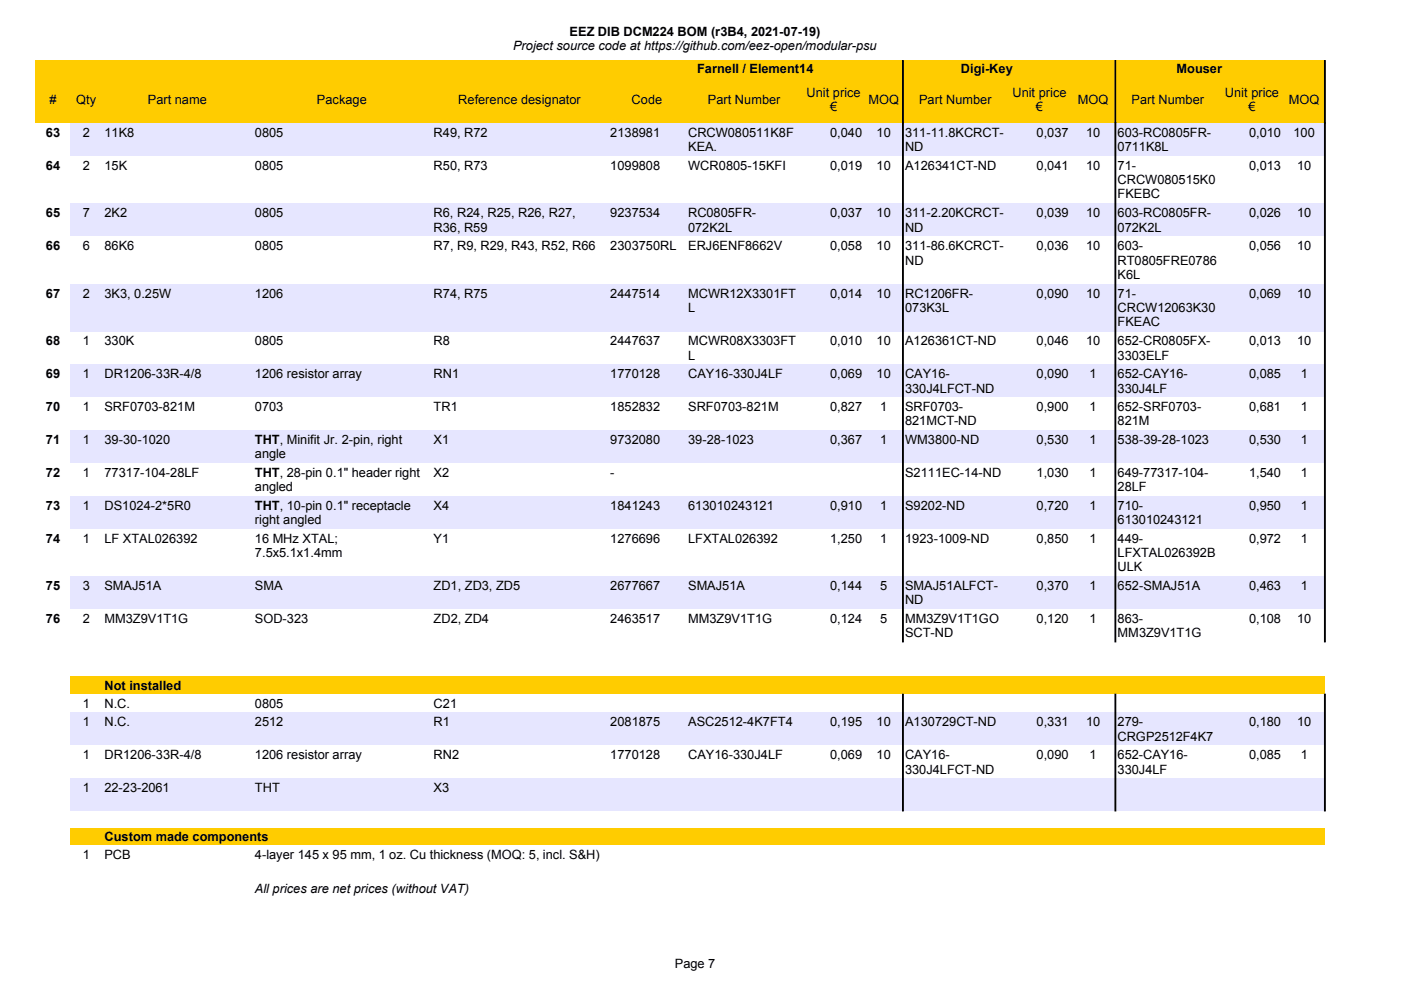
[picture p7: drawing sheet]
<svg xmlns="http://www.w3.org/2000/svg" width="297mm" height="210mm" viewBox="0 0 297 210" stroke-linecap="round" stroke-linejoin="round" font-family="sans-serif">
<defs><g id="words">
<g font-size="2.7">
<text x="108.8" y="10.6">Project source code at https://github.com/eez-open/modular-psu</text>
<text x="120.8" y="7.5">EEZ DIB DCM224 BOM (r3B4, 2021-07-19)</text>
<text x="147.8" y="15.4">Farnell / Element14</text>
<text x="203.7" y="15.4">Digi-Key</text>
<text x="249.4" y="15.4">Mouser</text>
<text x="10.5" y="22">#</text>
<text x="16.2" y="22">Qty</text>
<text x="31.4" y="22">Part name</text>
<text x="67.2" y="22">Package</text>
<text x="97.2" y="22">Reference designator</text>
<text x="133.9" y="22">Code</text>
<text x="150.1" y="22">Part Number</text>
<text x="171" y="20.5">Unit price</text>
<text x="176" y="23.5">€</text>
<text x="184.1" y="22">MOQ</text>
<text x="194.9" y="22">Part Number</text>
<text x="214.7" y="20.5">Unit price</text>
<text x="219.6" y="23.5">€</text>
<text x="228.5" y="22">MOQ</text>
<text x="239.9" y="22">Part Number</text>
<text x="259.7" y="20.5">Unit price</text>
<text x="264.7" y="23.5">€</text>
<text x="273.3" y="22">MOQ</text>
<text x="9.7" y="29">63</text>
<text x="17.5" y="29">2</text>
<text x="22.2" y="29">11K8</text>
<text x="54" y="29">0805</text>
<text x="91.9" y="29">R49, R72</text>
<text x="129.4" y="29">2138981</text>
<text x="145.9" y="29">CRCW080511K8F</text>
<text x="176" y="29">0,040</text>
<text x="185.8" y="29">10</text>
<text x="191.9" y="29">311-11.8KCRCT-</text>
<text x="219.8" y="29">0,037</text>
<text x="230.3" y="29">10</text>
<text x="237" y="29">603-RC0805FR-</text>
<text x="264.8" y="29">0,010</text>
<text x="274.2" y="29">100</text>
<text x="145.9" y="32.1">KEA.</text>
<text x="191.9" y="32.1">ND</text>
<text x="237" y="32.1">0711K8L</text>
<text x="9.7" y="36">64</text>
<text x="17.5" y="36">2</text>
<text x="22.2" y="36">15K</text>
<text x="54" y="36">0805</text>
<text x="91.9" y="36">R50, R73</text>
<text x="129.4" y="36">1099808</text>
<text x="145.9" y="36">WCR0805-15KFI</text>
<text x="176" y="36">0,019</text>
<text x="185.8" y="36">10</text>
<text x="191.9" y="36">A126341CT-ND</text>
<text x="219.8" y="36">0,041</text>
<text x="230.3" y="36">10</text>
<text x="237" y="36">71-</text>
<text x="237" y="39.1">CRCW080515K0</text>
<text x="264.8" y="36">0,013</text>
<text x="275" y="36">10</text>
<text x="9.7" y="46.1">65</text>
<text x="17.5" y="46.1">7</text>
<text x="22.2" y="46.1">2K2</text>
<text x="54" y="46.1">0805</text>
<text x="91.9" y="46.1">R6, R24, R25, R26, R27,</text>
<text x="129.4" y="46.1">9237534</text>
<text x="145.9" y="46.1">RC0805FR-</text>
<text x="176" y="46.1">0,037</text>
<text x="185.8" y="46.1">10</text>
<text x="191.9" y="46.1">311-2.20KCRCT-</text>
<text x="219.8" y="46.1">0,039</text>
<text x="230.3" y="46.1">10</text>
<text x="237" y="42.1">FKEBC</text>
<text x="237" y="46.1">603-RC0805FR-</text>
<text x="264.8" y="46.1">0,026</text>
<text x="275" y="46.1">10</text>
<text x="9.7" y="53.1">66</text>
<text x="17.5" y="53.1">6</text>
<text x="22.2" y="53.1">86K6</text>
<text x="54" y="53.1">0805</text>
<text x="91.9" y="53.1">R7, R9, R29, R43, R52, R66</text>
<text x="91.9" y="49.1">R36, R59</text>
<text x="129.4" y="53.1">2303750RL</text>
<text x="145.9" y="53.1">ERJ6ENF8662V</text>
<text x="145.9" y="49.1">072K2L</text>
<text x="176" y="53.1">0,058</text>
<text x="185.8" y="53.1">10</text>
<text x="191.9" y="49.1">ND</text>
<text x="191.9" y="53.1">311-86.6KCRCT-</text>
<text x="219.8" y="53.1">0,036</text>
<text x="230.3" y="53.1">10</text>
<text x="237" y="49.1">072K2L</text>
<text x="237" y="53.1">603-</text>
<text x="264.8" y="53.1">0,056</text>
<text x="275" y="53.1">10</text>
<text x="191.9" y="56.1">ND</text>
<text x="237" y="56.1">RT0805FRE0786</text>
<text x="237" y="59.1">K6L</text>
<text x="9.7" y="63.1">67</text>
<text x="17.5" y="63.1">2</text>
<text x="22.2" y="63.1">3K3, 0.25W</text>
<text x="54" y="63.1">1206</text>
<text x="91.9" y="63.1">R74, R75</text>
<text x="129.4" y="63.1">2447514</text>
<text x="145.9" y="63.1">MCWR12X3301FT</text>
<text x="176" y="63.1">0,014</text>
<text x="185.8" y="63.1">10</text>
<text x="191.9" y="63.1">RC1206FR-</text>
<text x="219.8" y="63.1">0,090</text>
<text x="230.3" y="63.1">10</text>
<text x="237" y="63.1">71-</text>
<text x="264.8" y="63.1">0,069</text>
<text x="275" y="63.1">10</text>
<text x="145.9" y="66.2">L</text>
<text x="191.9" y="66.2">073K3L</text>
<text x="237" y="66.2">CRCW12063K30</text>
<text x="237" y="69.2">FKEAC</text>
<text x="9.7" y="73.2">68</text>
<text x="17.5" y="73.2">1</text>
<text x="22.2" y="73.2">330K</text>
<text x="54" y="73.2">0805</text>
<text x="91.9" y="73.2">R8</text>
<text x="129.4" y="73.2">2447637</text>
<text x="145.9" y="73.2">MCWR08X3303FT</text>
<text x="145.9" y="76.2">L</text>
<text x="176" y="73.2">0,010</text>
<text x="185.8" y="73.2">10</text>
<text x="191.9" y="73.2">A126361CT-ND</text>
<text x="219.8" y="73.2">0,046</text>
<text x="230.3" y="73.2">10</text>
<text x="237" y="73.2">652-CR0805FX-</text>
<text x="237" y="76.2">3303ELF</text>
<text x="264.8" y="73.2">0,013</text>
<text x="275" y="73.2">10</text>
<text x="9.7" y="80.2">69</text>
<text x="17.5" y="80.2">1</text>
<text x="22.2" y="80.2">DR1206-33R-4/8</text>
<text x="54" y="80.2">1206 resistor array</text>
<text x="91.9" y="80.2">RN1</text>
<text x="129.4" y="80.2">1770128</text>
<text x="145.9" y="80.2">CAY16-330J4LF</text>
<text x="176" y="80.2">0,069</text>
<text x="185.8" y="80.2">10</text>
<text x="191.9" y="80.2">CAY16-</text>
<text x="191.9" y="83.2">330J4LFCT-ND</text>
<text x="219.8" y="80.2">0,090</text>
<text x="231" y="80.2">1</text>
<text x="237" y="80.2">652-CAY16-</text>
<text x="237" y="83.2">330J4LF</text>
<text x="264.8" y="80.2">0,085</text>
<text x="275.8" y="80.2">1</text>
<text x="9.7" y="87.2">70</text>
<text x="17.5" y="87.2">1</text>
<text x="22.2" y="87.2">SRF0703-821M</text>
<text x="54" y="87.2">0703</text>
<text x="91.9" y="87.2">TR1</text>
<text x="129.4" y="87.2">1852832</text>
<text x="145.9" y="87.2">SRF0703-821M</text>
<text x="176" y="87.2">0,827</text>
<text x="186.6" y="87.2">1</text>
<text x="191.9" y="87.2">SRF0703-</text>
<text x="219.8" y="87.2">0,900</text>
<text x="231" y="87.2">1</text>
<text x="237" y="87.2">652-SRF0703-</text>
<text x="264.8" y="87.2">0,681</text>
<text x="275.8" y="87.2">1</text>
<text x="9.7" y="94.1">71</text>
<text x="17.5" y="94.1">1</text>
<text x="22.2" y="94.1">39-30-1020</text>
<text x="54" y="94.1">THT, Minifit Jr. 2-pin, right</text>
<text x="91.9" y="94.1">X1</text>
<text x="129.4" y="94.1">9732080</text>
<text x="145.9" y="94.1">39-28-1023</text>
<text x="176" y="94.1">0,367</text>
<text x="186.6" y="94.1">1</text>
<text x="191.9" y="94.1">WM3800-ND</text>
<text x="191.9" y="90.2">821MCT-ND</text>
<text x="219.8" y="94.1">0,530</text>
<text x="231" y="94.1">1</text>
<text x="237" y="94.1">538-39-28-1023</text>
<text x="237" y="90.2">821M</text>
<text x="264.8" y="94.1">0,530</text>
<text x="275.8" y="94.1">1</text>
<text x="9.7" y="101.1">72</text>
<text x="17.5" y="101.1">1</text>
<text x="22.2" y="101.1">77317-104-28LF</text>
<text x="54" y="97.2">angle</text>
<text x="54" y="101.1">THT, 28-pin 0.1&quot; header right</text>
<text x="91.9" y="101.1">X2</text>
<text x="129.4" y="101.1">-</text>
<text x="191.9" y="101.1">S2111EC-14-ND</text>
<text x="219.8" y="101.1">1,030</text>
<text x="231" y="101.1">1</text>
<text x="237" y="101.1">649-77317-104-</text>
<text x="264.8" y="101.1">1,540</text>
<text x="275.8" y="101.1">1</text>
<text x="54" y="104.1">angled</text>
<text x="237" y="104.1">28LF</text>
<text x="9.7" y="108.1">73</text>
<text x="17.5" y="108.1">1</text>
<text x="22.2" y="108.1">DS1024-2*5R0</text>
<text x="54" y="108.1">THT, 10-pin 0.1&quot; receptacle</text>
<text x="54" y="111.1">right angled</text>
<text x="91.9" y="108.1">X4</text>
<text x="129.4" y="108.1">1841243</text>
<text x="145.9" y="108.1">613010243121</text>
<text x="176" y="108.1">0,910</text>
<text x="186.6" y="108.1">1</text>
<text x="191.9" y="108.1">S9202-ND</text>
<text x="219.8" y="108.1">0,720</text>
<text x="231" y="108.1">1</text>
<text x="237" y="108.1">710-</text>
<text x="237" y="111.1">613010243121</text>
<text x="264.8" y="108.1">0,950</text>
<text x="275.8" y="108.1">1</text>
<text x="9.7" y="115">74</text>
<text x="17.5" y="115">1</text>
<text x="22.2" y="115">LF XTAL026392</text>
<text x="54" y="115">16 MHz XTAL;</text>
<text x="54" y="118.1">7.5x5.1x1.4mm</text>
<text x="91.9" y="115">Y1</text>
<text x="129.4" y="115">1276696</text>
<text x="145.9" y="115">LFXTAL026392</text>
<text x="176" y="115">1,250</text>
<text x="186.6" y="115">1</text>
<text x="191.9" y="115">1923-1009-ND</text>
<text x="219.8" y="115">0,850</text>
<text x="231" y="115">1</text>
<text x="237" y="115">449-</text>
<text x="237" y="118.1">LFXTAL026392B</text>
<text x="264.8" y="115">0,972</text>
<text x="275.8" y="115">1</text>
<text x="9.7" y="125.1">75</text>
<text x="17.5" y="125.1">3</text>
<text x="22.2" y="125.1">SMAJ51A</text>
<text x="54" y="125.1">SMA</text>
<text x="91.9" y="125.1">ZD1, ZD3, ZD5</text>
<text x="129.4" y="125.1">2677667</text>
<text x="145.9" y="125.1">SMAJ51A</text>
<text x="176" y="125.1">0,144</text>
<text x="186.6" y="125.1">5</text>
<text x="191.9" y="125.1">SMAJ51ALFCT-</text>
<text x="219.8" y="125.1">0,370</text>
<text x="231" y="125.1">1</text>
<text x="237" y="125.1">652-SMAJ51A</text>
<text x="237" y="121.1">ULK</text>
<text x="264.8" y="125.1">0,463</text>
<text x="275.8" y="125.1">1</text>
<text x="191.9" y="128.2">ND</text>
<text x="9.7" y="132.1">76</text>
<text x="17.5" y="132.1">2</text>
<text x="22.2" y="132.1">MM3Z9V1T1G</text>
<text x="54" y="132.1">SOD-323</text>
<text x="91.9" y="132.1">ZD2, ZD4</text>
<text x="129.4" y="132.1">2463517</text>
<text x="145.9" y="132.1">MM3Z9V1T1G</text>
<text x="176" y="132.1">0,124</text>
<text x="186.6" y="132.1">5</text>
<text x="191.9" y="132.1">MM3Z9V1T1GO</text>
<text x="191.9" y="135.1">SCT-ND</text>
<text x="219.8" y="132.1">0,120</text>
<text x="231" y="132.1">1</text>
<text x="237" y="132.1">863-</text>
<text x="237" y="135.1">MM3Z9V1T1G</text>
<text x="264.8" y="132.1">0,108</text>
<text x="275" y="132.1">10</text>
<text x="22.2" y="146.3">Not installed</text>
<text x="17.5" y="150.1">1</text>
<text x="17.5" y="154">1</text>
<text x="22.2" y="150.1">N.C.</text>
<text x="22.2" y="154">N.C.</text>
<text x="54" y="150.1">0805</text>
<text x="54" y="154">2512</text>
<text x="91.9" y="150.1">C21</text>
<text x="91.9" y="154">R1</text>
<text x="129.4" y="154">2081875</text>
<text x="145.9" y="154">ASC2512-4K7FT4</text>
<text x="176" y="154">0,195</text>
<text x="185.8" y="154">10</text>
<text x="191.9" y="154">A130729CT-ND</text>
<text x="219.8" y="154">0,331</text>
<text x="230.3" y="154">10</text>
<text x="237" y="154">279-</text>
<text x="264.8" y="154">0,180</text>
<text x="275" y="154">10</text>
<text x="17.5" y="161">1</text>
<text x="22.2" y="161">DR1206-33R-4/8</text>
<text x="54" y="161">1206 resistor array</text>
<text x="91.9" y="161">RN2</text>
<text x="129.4" y="161">1770128</text>
<text x="145.9" y="161">CAY16-330J4LF</text>
<text x="176" y="161">0,069</text>
<text x="185.8" y="161">10</text>
<text x="191.9" y="161">CAY16-</text>
<text x="219.8" y="161">0,090</text>
<text x="231" y="161">1</text>
<text x="237" y="157">CRGP2512F4K7</text>
<text x="237" y="161">652-CAY16-</text>
<text x="264.8" y="161">0,085</text>
<text x="275.8" y="161">1</text>
<text x="17.5" y="167.9">1</text>
<text x="22.2" y="167.9">22-23-2061</text>
<text x="54" y="167.9">THT</text>
<text x="91.9" y="167.9">X3</text>
<text x="191.9" y="164">330J4LFCT-ND</text>
<text x="237" y="164">330J4LF</text>
<text x="22.2" y="178.3">Custom made components</text>
<text x="17.5" y="182.1">1</text>
<text x="22.2" y="182.1">PCB</text>
<text x="54" y="182.1">4-layer 145 x 95 mm, 1 oz. Cu thickness (MOQ: 5, incl. S&amp;H)</text>
<text x="54" y="189.4">All prices are net prices (without VAT)</text>
<text x="143.1" y="205.3">Page 7</text>
</g>
</g></defs>
<path d="M7.6 12.8h273.3v13.2h-273.3z" fill-rule="evenodd" fill="#fc0"/>
<g fill="#000" stroke="#000" stroke-width=".21">
<path d="M191.3 12.8h.2v13.3h-.2z" fill-rule="evenodd"/>
<path d="M236.4 12.8h.2v13.3h-.2z" fill-rule="evenodd"/>
<path d="M280.8 12.8h.2v13.3h-.2z" fill-rule="evenodd"/>
</g>
<g fill="#e6e6ff">
<path d="M14.9 26.1h266v6.9h-266z" fill-rule="evenodd"/>
<path d="M14.9 43.1h266v7h-266z" fill-rule="evenodd"/>
<path d="M14.9 60.2h266v10h-266z" fill-rule="evenodd"/>
<path d="M14.9 77.2h266v7h-266z" fill-rule="evenodd"/>
<path d="M14.9 91.2h266v6.9h-266z" fill-rule="evenodd"/>
<path d="M14.9 105.1h266v6.9h-266z" fill-rule="evenodd"/>
<path d="M14.9 122.2h266v6.9h-266z" fill-rule="evenodd"/>
</g>
<path d="M14.9 143.5h266v3.6h-266z" fill-rule="evenodd" fill="#fc0"/>
<g fill="#e6e6ff">
<path d="M14.9 151h266v7h-266z" fill-rule="evenodd"/>
<path d="M14.9 165h266v6.9h-266z" fill-rule="evenodd"/>
</g>
<path d="M14.9 175.6h266v3.5h-266z" fill-rule="evenodd" fill="#fc0"/>
<g fill="#000" stroke="#000" stroke-width=".21">
<path d="M191.3 26.1h.2v110h-.2z" fill-rule="evenodd"/>
<path d="M236.4 26.1h.2v110h-.2z" fill-rule="evenodd"/>
<path d="M280.8 26.1h.2v110h-.2z" fill-rule="evenodd"/>
<path d="M191.3 147.2h.2v24.7h-.2z" fill-rule="evenodd"/>
<path d="M236.4 147.2h.2v24.7h-.2z" fill-rule="evenodd"/>
<path d="M280.8 147.2h.2v24.7h-.2z" fill-rule="evenodd"/>
</g>
<use href="#words"/>
</svg>
